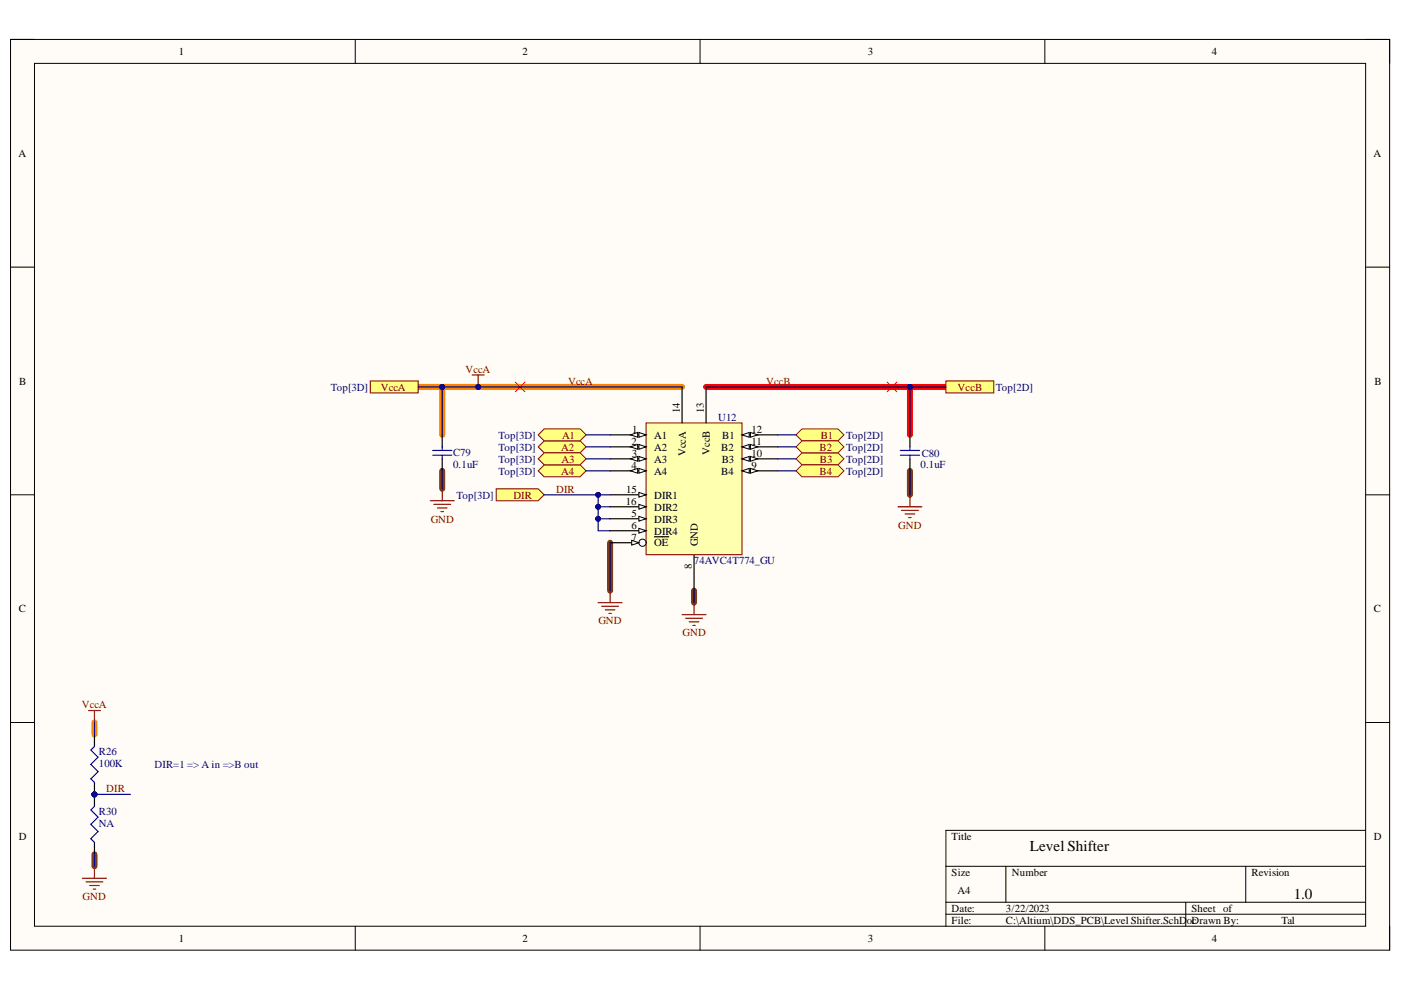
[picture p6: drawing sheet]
<svg xmlns="http://www.w3.org/2000/svg" width="297mm" height="210mm" viewBox="0 0 297 210" stroke-linecap="round" stroke-linejoin="round" font-family="sans-serif">
<defs><g id="words">
<g font-size="3.2">
<text x="218.4" y="180.5">Level Shifter</text>
<text x="274.3" y="190.6">1.0</text>
</g>
<g font-size="2.3">
<text x="37.9" y="11.7">1</text>
<text x="110.8" y="11.7">2</text>
<text x="184" y="11.7">3</text>
<text x="256.9" y="11.7">4</text>
<text x="3.9" y="33.3">A</text>
<text x="291.2" y="33.3">A</text>
<text x="4.1" y="81.5">B</text>
<text x="291.4" y="81.5">B</text>
<text x="144.1" y="87.6" transform="rotate(-90 144.1 87.6)">14</text>
<text x="149.2" y="87.6" transform="rotate(-90 149.2 87.6)">13</text>
<text x="133.9" y="94.3">2</text>
<text x="134.1" y="91.8">1</text>
<text x="138.7" y="93">A1</text>
<text x="138.7" y="95.6">A2</text>
<text x="152.9" y="95.6">B2</text>
<text x="153.1" y="93">B1</text>
<text x="159.4" y="94.3">11</text>
<text x="159.4" y="91.8">12</text>
<text x="133.9" y="99.4">4</text>
<text x="134" y="96.8">3</text>
<text x="138.7" y="98.1">A3</text>
<text x="138.7" y="100.6">A4</text>
<text x="145.4" y="96.8" transform="rotate(-90 145.4 96.8)">VccA</text>
<text x="150.5" y="96.5" transform="rotate(-90 150.5 96.5)">VccB</text>
<text x="152.9" y="100.6">B4</text>
<text x="153" y="98.1">B3</text>
<text x="159.4" y="96.8">10</text>
<text x="159.4" y="99.4">9</text>
<text x="132.7" y="107">16</text>
<text x="132.8" y="104.5">15</text>
<text x="138.7" y="105.7">DIR1</text>
<text x="133.9" y="109.5">5</text>
<text x="133.9" y="112.1">6</text>
<text x="138.7" y="108.3">DIR2</text>
<text x="138.7" y="110.8">DIR3</text>
<text x="138.7" y="113.3">DIR4</text>
<text x="133.9" y="114.6">7</text>
<text x="138.7" y="115.9">OE</text>
<text x="147.9" y="115.9" transform="rotate(-90 147.9 115.9)">GND</text>
<text x="146.7" y="120.7" transform="rotate(-90 146.7 120.7)">8</text>
<text x="4" y="129.8">C</text>
<text x="291.3" y="129.8">C</text>
<text x="4" y="178.1">D</text>
<text x="201.8" y="178.1">Title</text>
<text x="291.3" y="178.1">D</text>
<text x="201.8" y="185.7">Size</text>
<text x="214.5" y="185.7">Number</text>
<text x="265.3" y="185.7">Revision</text>
<text x="203" y="189.5">A4</text>
<text x="201.8" y="193.3">Date:</text>
<text x="201.8" y="195.9">File:</text>
<text x="213.3" y="193.3">3/22/2023</text>
<text x="213.3" y="195.9">C:\Altium\DDS_PCB\Level Shifter.SchD</text>
<text x="251.6" y="195.9">oDrawn By:</text>
<text x="252.6" y="193.3">Sheet of</text>
<text x="252.7" y="195.9">c</text>
<text x="271.7" y="195.9">Tal</text>
<text x="37.9" y="199.7">1</text>
<text x="110.8" y="199.7">2</text>
<text x="184" y="199.7">3</text>
<text x="256.9" y="199.7">4</text>
</g>
<g font-size="2.3" fill="#000080">
<text x="70.2" y="82.8">Top[3D]</text>
<text x="211.2" y="82.8">Top[2D]</text>
<text x="152.3" y="89.2">U12</text>
<text x="105.7" y="95.6">Top[3D]</text>
<text x="105.7" y="93">Top[3D]</text>
<text x="179.4" y="93">Top[2D]</text>
<text x="179.4" y="95.6">Top[2D]</text>
<text x="96.1" y="99.1">0.1uF</text>
<text x="96.1" y="96.6">C79</text>
<text x="105.7" y="100.6">Top[3D]</text>
<text x="105.7" y="98.1">Top[3D]</text>
<text x="179.4" y="98.1">Top[2D]</text>
<text x="179.4" y="100.6">Top[2D]</text>
<text x="195.2" y="99.1">0.1uF</text>
<text x="195.4" y="96.8">C80</text>
<text x="96.8" y="105.7">Top[3D]</text>
<text x="147.1" y="119.7">74AVC4T774_GU</text>
<text x="21" y="160.1">R26</text>
<text x="21" y="162.6">100K</text>
<text x="32.8" y="162.9">DIR=1 =&gt; A in =&gt;B out</text>
<text x="21" y="172.8">R30</text>
<text x="21" y="175.3">NA</text>
</g>
<g font-size="2.3" fill="#800000">
<text x="80.7" y="82.8">VccA</text>
<text x="98.7" y="79">VccA</text>
<text x="120.4" y="81.5">VccA</text>
<text x="162.4" y="81.5">VccB</text>
<text x="203" y="82.8">VccB</text>
<text x="119" y="95.6">A2</text>
<text x="119.2" y="93">A1</text>
<text x="173.8" y="95.6">B2</text>
<text x="174" y="93">B1</text>
<text x="119" y="100.6">A4</text>
<text x="119.1" y="98.1">A3</text>
<text x="173.8" y="100.6">B4</text>
<text x="173.8" y="98.1">B3</text>
<text x="108.8" y="105.7">DIR</text>
<text x="117.9" y="104.5">DIR</text>
<text x="91.3" y="110.8">GND</text>
<text x="190.4" y="112.1">GND</text>
<text x="126.9" y="132.4">GND</text>
<text x="144.7" y="134.9">GND</text>
<text x="17.3" y="150.2">VccA</text>
<text x="22.5" y="168">DIR</text>
<text x="17.5" y="190.8">GND</text>
</g>
</g></defs>
<path d="M2.2 8.4h292.4v193.1h-292.4z" fill-rule="evenodd" fill="#fffcf8"/>
<path d="M2.2 8.4h292.4v193.1h-292.4z" fill="none" stroke="#000" stroke-width=".21"/>
<path d="M7.3 13.4h282.2v183h-282.2z" fill-rule="evenodd" fill="#fffcf8"/>
<g fill="none" stroke="#000" stroke-width=".21">
<path d="M2.2 8.4h5.1M7.3 13.4h282.2v183h-282.2zM75.3 8.4v5M148.4 8.4v5M221.5 8.4v5M289.5 8.4h5.1v5M2.2 56.6h5.1M289.5 56.6h5.1M2.2 104.9h5.1M289.5 104.9h5.1M2.2 153.2h5.1M289.5 153.2h5.1"/>
<path d="M289.5 176.1h-89v20.3M75.3 196.4v5.1M148.4 196.4v5.1M200.5 183.7h89M200.5 191.3h89M200.5 193.8h89M213.3 183.7v7.6M221.5 196.4v5.1M251.4 191.3v5.1M264.1 183.7v7.6M294.6 196.4v5.1"/>
</g>
<path d="M93.8 99.8v3.8M192.9 99.8v5.1M129.4 115.1v10.1M147.2 125.2v2.6M20 181.1v2.6" fill="none" stroke="#7d3b00" stroke-width="1.3"/>
<path d="M149.7 82h50.8M192.9 82v10.2" fill="none" stroke="#f00" stroke-width="1.3"/>
<path d="M88.7 82h5.1M93.8 82h50.8M93.8 82v10.2M20 153.2v2.5" fill="none" stroke="#fd8300" stroke-width="1.3"/>
<path d="M114.1 99.8l1.3-1.2h7.6l1.3 1.2-1.3 1.3h-7.6z" fill-rule="evenodd" fill="#ffff80"/>
<path d="M114.1 99.8l1.3-1.2h7.6l1.3 1.2-1.3 1.3h-7.6z" fill="none" stroke="#800000" stroke-width=".21"/>
<path d="M170 96h7.7l1.2 1.3-1.2 1.3h-7.7l-1.2-1.3z" fill-rule="evenodd" fill="#ffff80"/>
<path d="M170 96h7.7l1.2 1.3-1.2 1.3h-7.7l-1.2-1.3z" fill="none" stroke="#800000" stroke-width=".21"/>
<path d="M114.1 94.7l1.3-1.2h7.6l1.3 1.2-1.3 1.3h-7.6z" fill-rule="evenodd" fill="#ffff80"/>
<path d="M114.1 94.7l1.3-1.2h7.6l1.3 1.2-1.3 1.3h-7.6z" fill="none" stroke="#800000" stroke-width=".21"/>
<path d="M168.8 92.2l1.2-1.3h7.7l1.2 1.3-1.2 1.3h-7.7z" fill-rule="evenodd" fill="#ffff80"/>
<path d="M168.8 92.2l1.2-1.3h7.7l1.2 1.3-1.2 1.3h-7.7z" fill="none" stroke="#800000" stroke-width=".21"/>
<path d="M168.8 99.8l1.2-1.2h7.7l1.2 1.2-1.2 1.3h-7.7z" fill-rule="evenodd" fill="#ffff80"/>
<path d="M168.8 99.8l1.2-1.2h7.7l1.2 1.2-1.2 1.3h-7.7z" fill="none" stroke="#800000" stroke-width=".21"/>
<path d="M114.1 92.2l1.3-1.3h7.6l1.3 1.3-1.3 1.3h-7.6z" fill-rule="evenodd" fill="#ffff80"/>
<path d="M114.1 92.2l1.3-1.3h7.6l1.3 1.3-1.3 1.3h-7.6z" fill="none" stroke="#800000" stroke-width=".21"/>
<path d="M168.8 94.7l1.2-1.2h7.7l1.2 1.2-1.2 1.3h-7.7z" fill-rule="evenodd" fill="#ffff80"/>
<path d="M168.8 94.7l1.2-1.2h7.7l1.2 1.2-1.2 1.3h-7.7z" fill="none" stroke="#800000" stroke-width=".21"/>
<path d="M115.4 96h7.6l1.3 1.3-1.3 1.3h-7.6l-1.3-1.3z" fill-rule="evenodd" fill="#ffff80"/>
<path d="M115.4 96h7.6l1.3 1.3-1.3 1.3h-7.6l-1.3-1.3z" fill="none" stroke="#800000" stroke-width=".21"/>
<path d="M144.6 130.3h5.1M145.4 131.1h3.5M146.1 131.8h2.1M146.9 132.6h.5M147.2 127.8v2.5" fill="none" stroke="#800000" stroke-width=".25"/>
<path d="M78.5 80.8h10.2v2.5h-10.2z" fill-rule="evenodd" fill="#ffff80"/>
<path d="M78.5 80.8h10.2v2.5h-10.2z" fill="none" stroke="#800000" stroke-width=".21"/>
<path d="M200.5 80.8h10.2v2.5h-10.2z" fill-rule="evenodd" fill="#ffff80"/>
<path d="M200.5 80.8h10.2v2.5h-10.2z" fill="none" stroke="#800000" stroke-width=".21"/>
<g fill="none" stroke="#800000" stroke-width=".25">
<path d="M91.2 106.2h5.1M92 106.9h3.5M92.7 107.7h2.1M93.5 108.5h.5M93.8 103.6v2.6M190.4 107.5h5.1M191.1 108.2h3.6M191.9 109h2M192.7 109.7h.5M192.9 104.9v2.6M126.8 127.8h5.1M127.6 128.5h3.5"/>
<path d="M128.3 129.3h2.1M129.1 130.1h.5M129.4 125.2v2.6"/>
</g>
<path d="M109.3 81l2 2.1M111.3 81l-2 2.1M188.1 81l2 2.1M190.1 81l-2 2.1" fill="none" stroke="#f00" stroke-width=".21"/>
<path d="M105.2 103.6h8.9l1.3 1.3-1.3 1.3h-8.9z" fill-rule="evenodd" fill="#ffff80"/>
<path d="M105.2 103.6h8.9l1.3 1.3-1.3 1.3h-8.9z" fill="none" stroke="#800000" stroke-width=".21"/>
<path d="M137 89.7h20.3v27.9h-20.3z" fill-rule="evenodd" fill="#ffffb0"/>
<path d="M137 89.7h20.3v27.9h-20.3z" fill="none" stroke="#800000" stroke-width=".21"/>
<path d="M157.3 94.7h7.7" fill="none" stroke="#000" stroke-width=".25"/>
<path d="M157.3 94.7l1.6-.5v1.1z" fill="#f8fcff"/>
<path d="M157.3 94.7l1.6-.5v1.1z" fill="none" stroke="#000" stroke-width=".21"/>
<path d="M159.1 94.2l1.5 .5-1.5 .6z" fill="#f8fcff"/>
<path d="M159.1 94.2l1.5 .5-1.5 .6z" fill="none" stroke="#000" stroke-width=".21"/>
<path d="M157.3 97.3h7.7" fill="none" stroke="#000" stroke-width=".25"/>
<path d="M157.3 97.3l1.6-.5v1z" fill="#f8fcff"/>
<path d="M157.3 97.3l1.6-.5v1z" fill="none" stroke="#000" stroke-width=".21"/>
<path d="M159.1 96.8l1.5 .5-1.5 .5z" fill="#f8fcff"/>
<path d="M159.1 96.8l1.5 .5-1.5 .5z" fill="none" stroke="#000" stroke-width=".21"/>
<path d="M157.3 99.8h7.7" fill="none" stroke="#000" stroke-width=".25"/>
<path d="M157.3 99.8l1.6-.5v1z" fill="#f8fcff"/>
<path d="M157.3 99.8l1.6-.5v1z" fill="none" stroke="#000" stroke-width=".21"/>
<path d="M159.1 99.3l1.5 .5-1.5 .5z" fill="#f8fcff"/>
<path d="M159.1 99.3l1.5 .5-1.5 .5z" fill="none" stroke="#000" stroke-width=".21"/>
<path d="M129.4 92.2h7.6" fill="none" stroke="#000" stroke-width=".25"/>
<path d="M135.5 91.7l1.5 .5-1.5 .5z" fill="#f8fcff"/>
<path d="M135.5 91.7l1.5 .5-1.5 .5z" fill="none" stroke="#000" stroke-width=".21"/>
<path d="M133.7 92.2l1.5-.5v1z" fill="#f8fcff"/>
<path d="M133.7 92.2l1.5-.5v1z" fill="none" stroke="#000" stroke-width=".21"/>
<path d="M129.4 94.7h7.6" fill="none" stroke="#000" stroke-width=".25"/>
<path d="M135.5 94.2l1.5 .5-1.5 .6z" fill="#f8fcff"/>
<path d="M135.5 94.2l1.5 .5-1.5 .6z" fill="none" stroke="#000" stroke-width=".21"/>
<path d="M133.7 94.7l1.5-.5v1.1z" fill="#f8fcff"/>
<path d="M133.7 94.7l1.5-.5v1.1z" fill="none" stroke="#000" stroke-width=".21"/>
<path d="M129.4 97.3h7.6" fill="none" stroke="#000" stroke-width=".25"/>
<path d="M135.5 96.8l1.5 .5-1.5 .5z" fill="#f8fcff"/>
<path d="M135.5 96.8l1.5 .5-1.5 .5z" fill="none" stroke="#000" stroke-width=".21"/>
<path d="M133.7 97.3l1.5-.5v1z" fill="#f8fcff"/>
<path d="M133.7 97.3l1.5-.5v1z" fill="none" stroke="#000" stroke-width=".21"/>
<path d="M129.4 99.8h7.6" fill="none" stroke="#000" stroke-width=".25"/>
<path d="M135.5 99.3l1.5 .5-1.5 .5z" fill="#f8fcff"/>
<path d="M135.5 99.3l1.5 .5-1.5 .5z" fill="none" stroke="#000" stroke-width=".21"/>
<path d="M133.7 99.8l1.5-.5v1z" fill="#f8fcff"/>
<path d="M133.7 99.8l1.5-.5v1z" fill="none" stroke="#000" stroke-width=".21"/>
<path d="M129.4 104.9h7.6" fill="none" stroke="#000" stroke-width=".25"/>
<path d="M135.5 104.4l1.5 .5-1.5 .5z" fill="#f8fcff"/>
<path d="M135.5 104.4l1.5 .5-1.5 .5z" fill="none" stroke="#000" stroke-width=".21"/>
<path d="M129.4 107.4h7.6" fill="none" stroke="#000" stroke-width=".25"/>
<path d="M135.5 106.9l1.5 .5-1.5 .6z" fill="#f8fcff"/>
<path d="M135.5 106.9l1.5 .5-1.5 .6z" fill="none" stroke="#000" stroke-width=".21"/>
<path d="M129.4 110h7.6" fill="none" stroke="#000" stroke-width=".25"/>
<path d="M135.5 109.5l1.5 .5-1.5 .5z" fill="#f8fcff"/>
<path d="M135.5 109.5l1.5 .5-1.5 .5z" fill="none" stroke="#000" stroke-width=".21"/>
<path d="M129.4 112.5h7.6" fill="none" stroke="#000" stroke-width=".25"/>
<path d="M135.5 112l1.5 .5-1.5 .5z" fill="#f8fcff"/>
<path d="M135.5 112l1.5 .5-1.5 .5z" fill="none" stroke="#000" stroke-width=".21"/>
<path d="M144.6 82v7.7M149.7 82v7.7M129.4 115.1h7.6M147.2 117.6v7.6" fill="none" stroke="#000" stroke-width=".25"/>
<circle cx="136.2" cy="115.1" r=".76" fill="#f8fcff"/>
<circle cx="136.2" cy="115.1" r=".76" fill="none" stroke="#000" stroke-width=".21"/>
<path d="M133.9 114.6l1.6 .5-1.6 .5z" fill="#f8fcff"/>
<path d="M133.9 114.6l1.6 .5-1.6 .5z" fill="none" stroke="#000" stroke-width=".21"/>
<path d="M157.3 92.2h7.7M138.8 113.8h3" fill="none" stroke="#000" stroke-width=".25"/>
<path d="M157.3 92.2l1.6-.5v1z" fill="#f8fcff"/>
<path d="M157.3 92.2l1.6-.5v1z" fill="none" stroke="#000" stroke-width=".21"/>
<path d="M159.1 91.7l1.5 .5-1.5 .5z" fill="#f8fcff"/>
<path d="M159.1 91.7l1.5 .5-1.5 .5z" fill="none" stroke="#000" stroke-width=".21"/>
<circle cx="20" cy="168.4" r=".51" fill="#000080"/>
<circle cx="20" cy="168.4" r=".51" fill="none" stroke="#000080" stroke-width=".21"/>
<path d="M20 168.4v2.6M20 178.6v2.5" fill="none" stroke="#000" stroke-width=".25"/>
<circle cx="20" cy="168.4" r=".51" fill="#000080"/>
<circle cx="20" cy="168.4" r=".51" fill="none" stroke="#000080" stroke-width=".21"/>
<path d="M20 171l-.7 .7 1.5 1.6-1.5 1.5 1.5 1.5-1.5 1.5 .7 .8" fill="none" stroke="#00f" stroke-width=".25"/>
<path d="M17.5 186.2h5.1M18.2 187h3.6M19 187.7h2M19.8 188.5h.5M20 183.7v2.5" fill="none" stroke="#800000" stroke-width=".25"/>
<circle cx="20" cy="168.4" r=".51" fill="#000080"/>
<circle cx="20" cy="168.4" r=".51" fill="none" stroke="#000080" stroke-width=".21"/>
<path d="M20 165.9v2.5" fill="none" stroke="#000" stroke-width=".25"/>
<circle cx="20" cy="168.4" r=".51" fill="#000080"/>
<circle cx="20" cy="168.4" r=".51" fill="none" stroke="#000080" stroke-width=".21"/>
<path d="M20 155.7v2.6" fill="none" stroke="#000" stroke-width=".25"/>
<path d="M20 158.3l-.7 .7 1.5 1.6-1.5 1.5 1.5 1.5-1.5 1.5 .7 .8" fill="none" stroke="#00f" stroke-width=".25"/>
<path d="M100.1 79.5h2.6M101.4 79.5v2.5M18.8 150.6h2.5M20 150.6v2.6" fill="none" stroke="#800000" stroke-width=".25"/>
<circle cx="101.4" cy="82" r=".51" fill="#000080"/>
<circle cx="101.4" cy="82" r=".51" fill="none" stroke="#000080" stroke-width=".21"/>
<path d="M93.8 92.2v2.5M93.8 97.3v2.5M192.9 92.2v2.5M192.9 97.3v2.5" fill="none" stroke="#000" stroke-width=".25"/>
<path d="M91.7 95.5h4.1M91.7 96.5h4.1M93.8 94.7v.8M93.8 96.5v.8M190.9 95.5h4.1M190.9 96.5h4.1M192.9 94.7v.8M192.9 96.5v.8" fill="none" stroke="#00f" stroke-width=".25"/>
<path d="M93.8 99.8v3.8M124.3 92.2h5.1M124.3 97.3h5.1M124.3 99.8h5.1M165 92.2h3.8M165 97.3h3.8M165 94.7h3.8M192.9 99.8v5.1M115.4 104.9h14M147.2 125.2v2.6" fill="none" stroke="#000080" stroke-width=".25"/>
<circle cx="126.8" cy="104.9" r=".51" fill="#000080"/>
<circle cx="126.8" cy="104.9" r=".51" fill="none" stroke="#000080" stroke-width=".21"/>
<path d="M192.9 82v10.2" fill="none" stroke="#000080" stroke-width=".25"/>
<circle cx="192.9" cy="82" r=".51" fill="#000080"/>
<circle cx="192.9" cy="82" r=".51" fill="none" stroke="#000080" stroke-width=".21"/>
<path d="M192.9 82h7.6" fill="none" stroke="#000080" stroke-width=".25"/>
<circle cx="192.9" cy="82" r=".51" fill="#000080"/>
<circle cx="192.9" cy="82" r=".51" fill="none" stroke="#000080" stroke-width=".21"/>
<path d="M88.7 82h5.1" fill="none" stroke="#000080" stroke-width=".25"/>
<circle cx="93.8" cy="82" r=".51" fill="#000080"/>
<circle cx="93.8" cy="82" r=".51" fill="none" stroke="#000080" stroke-width=".21"/>
<path d="M93.8 82h50.8" fill="none" stroke="#000080" stroke-width=".25"/>
<circle cx="93.8" cy="82" r=".51" fill="#000080"/>
<circle cx="93.8" cy="82" r=".51" fill="none" stroke="#000080" stroke-width=".21"/>
<circle cx="101.4" cy="82" r=".51" fill="#000080"/>
<circle cx="101.4" cy="82" r=".51" fill="none" stroke="#000080" stroke-width=".21"/>
<path d="M149.7 82h43.2M129.4 115.1v10.1" fill="none" stroke="#000080" stroke-width=".25"/>
<circle cx="192.9" cy="82" r=".51" fill="#000080"/>
<circle cx="192.9" cy="82" r=".51" fill="none" stroke="#000080" stroke-width=".21"/>
<path d="M20 168.4h7.7" fill="none" stroke="#000080" stroke-width=".25"/>
<circle cx="20" cy="168.4" r=".51" fill="#000080"/>
<circle cx="20" cy="168.4" r=".51" fill="none" stroke="#000080" stroke-width=".21"/>
<path d="M93.8 82v10.2M124.3 94.7h5.1M165 99.8h3.8M20 153.2v2.5M20 181.1v2.6" fill="none" stroke="#000080" stroke-width=".25"/>
<circle cx="93.8" cy="82" r=".51" fill="#000080"/>
<circle cx="93.8" cy="82" r=".51" fill="none" stroke="#000080" stroke-width=".21"/>
<path d="M126.8 104.9v2.5h2.6" fill="none" stroke="#000080" stroke-width=".25"/>
<circle cx="126.8" cy="107.4" r=".51" fill="#000080"/>
<circle cx="126.8" cy="107.4" r=".51" fill="none" stroke="#000080" stroke-width=".21"/>
<circle cx="126.8" cy="104.9" r=".51" fill="#000080"/>
<circle cx="126.8" cy="104.9" r=".51" fill="none" stroke="#000080" stroke-width=".21"/>
<path d="M126.8 107.4v2.6h2.6" fill="none" stroke="#000080" stroke-width=".25"/>
<circle cx="126.8" cy="107.4" r=".51" fill="#000080"/>
<circle cx="126.8" cy="107.4" r=".51" fill="none" stroke="#000080" stroke-width=".21"/>
<circle cx="126.8" cy="110" r=".51" fill="#000080"/>
<circle cx="126.8" cy="110" r=".51" fill="none" stroke="#000080" stroke-width=".21"/>
<path d="M126.8 110v2.5h2.6" fill="none" stroke="#000080" stroke-width=".25"/>
<circle cx="126.8" cy="110" r=".51" fill="#000080"/>
<circle cx="126.8" cy="110" r=".51" fill="none" stroke="#000080" stroke-width=".21"/>
<use href="#words"/>
</svg>
